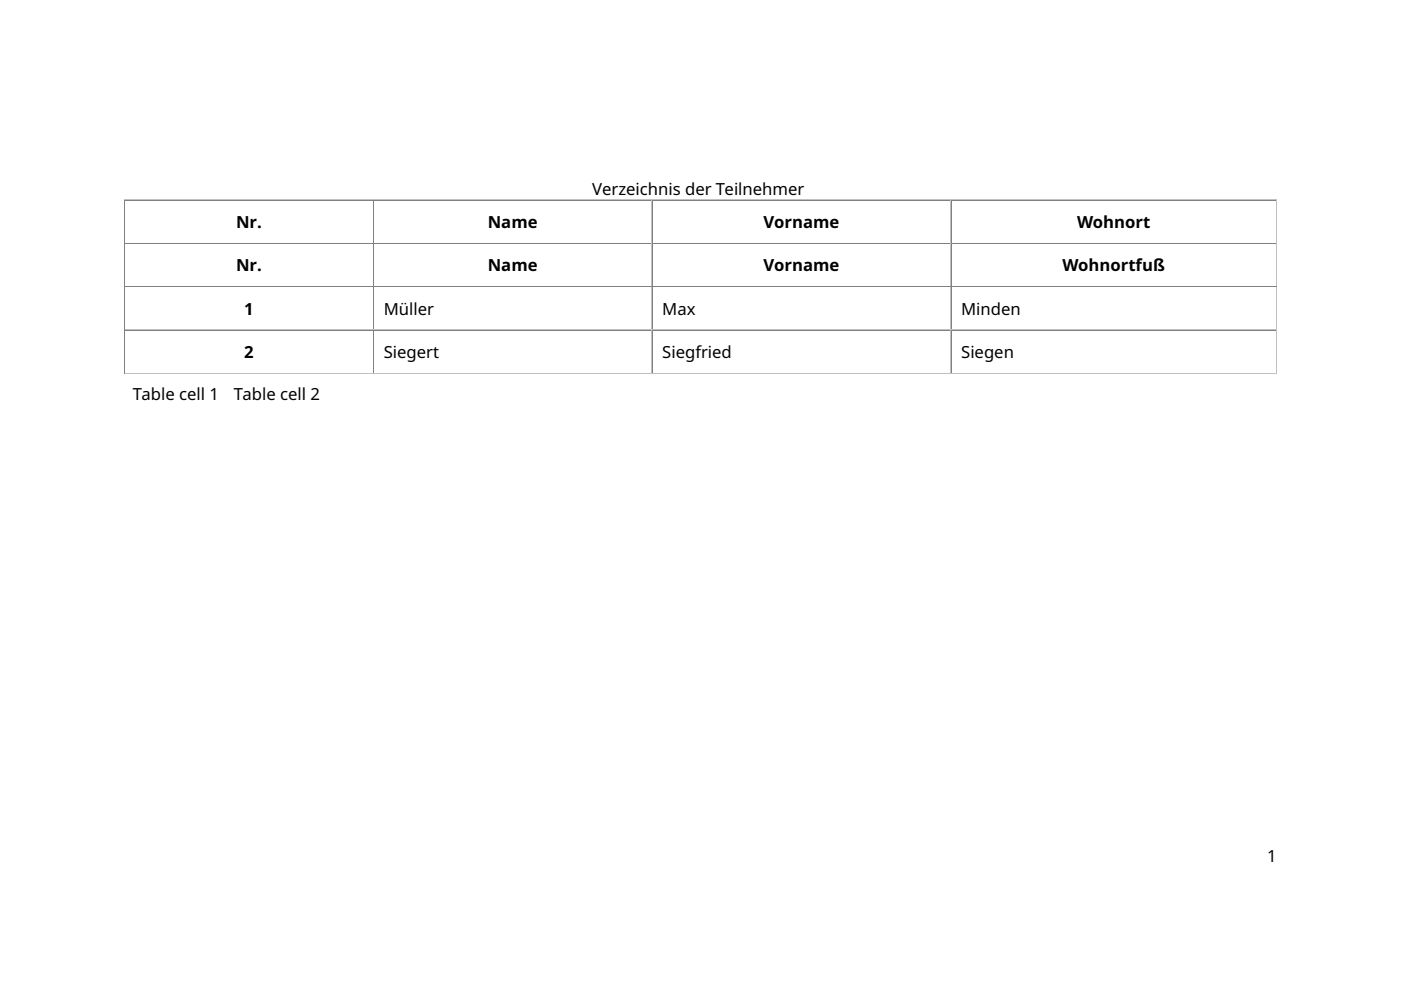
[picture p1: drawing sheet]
<svg xmlns="http://www.w3.org/2000/svg" width="297mm" height="210mm" viewBox="0 0 297 210" stroke-linecap="round" stroke-linejoin="round" font-family="sans-serif">
<defs><g id="words">
<g font-size="3.5">
<text x="125.6" y="41.3">Verzeichnis der Teilnehmer</text>
<text x="50" y="48.4">Nr.</text>
<text x="103.4" y="48.4">Name</text>
<text x="161.9" y="48.4">Vorname</text>
<text x="228.4" y="48.4">Wohnort</text>
<text x="50" y="57.6">Nr.</text>
<text x="103.4" y="57.6">Name</text>
<text x="161.9" y="57.6">Vorname</text>
<text x="225.2" y="57.6">Wohnortfuß</text>
<text x="51.8" y="66.7">1</text>
<text x="81.4" y="66.7">Müller</text>
<text x="140.4" y="66.7">Max</text>
<text x="203.8" y="66.7">Minden</text>
<text x="51.8" y="75.9">2</text>
<text x="81.4" y="75.9">Siegert</text>
<text x="140.4" y="75.9">Siegfried</text>
<text x="203.8" y="75.9">Siegen</text>
<text x="28.2" y="84.8">Table cell 1</text>
<text x="49.6" y="84.8">Table cell 2</text>
<text x="268.7" y="182.8">1</text>
</g>
</g></defs>
<g fill="none" stroke="#c0c0c0" stroke-width=".21">
<path d="M26.4 42.3v36.9M26.4 42.4h244.3M26.5 51.6h52.7M79.2 42.5v9M79.2 51.6v9.1M79.2 51.6h59M138.2 42.5v9M138.2 51.6v9.1M138.3 51.6h63.3M201.6 42.5v9M201.6 51.6v9.1M201.7 51.6h68.9"/>
<path d="M270.6 42.5v9M270.6 51.6v9.1M26.5 60.7h52.7M26.5 69.9h52.7M26.5 79.1h52.7M79.2 60.8v9.1M79.2 70v9.1M79.2 60.7h59M79.2 69.9h59M79.2 79.1h59M138.2 60.8v9.1M138.2 70v9.1"/>
<path d="M138.3 60.7h63.3M138.3 79.1h63.3M201.6 60.8v9.1h-63.3M201.6 70v9.1M201.7 60.7h68.9M201.7 69.9h68.9M201.7 79.1h68.9M270.6 60.8v9.1M270.6 70v9.1"/>
</g>
<g fill="none" stroke="#808080" stroke-width=".21">
<path d="M26.5 51.6h52.7M79.2 42.4h-52.8v36.7M79.2 51.6h59M138.3 42.4h63.3M138.3 51.6h63.3M201.6 42.4v36.7M201.7 42.4h69v36.7M201.7 51.6h68.9M26.4 79.2h244.3M26.5 60.8h52.7M26.5 70h52.7M79.2 79.1v-36.7h59l.1 36.7"/>
<path d="M79.2 60.8h59M79.2 70h59M138.3 60.8h63.3M138.3 70h63.3M201.7 60.8h68.9M201.7 70h68.9"/>
</g>
<use href="#words"/>
</svg>
